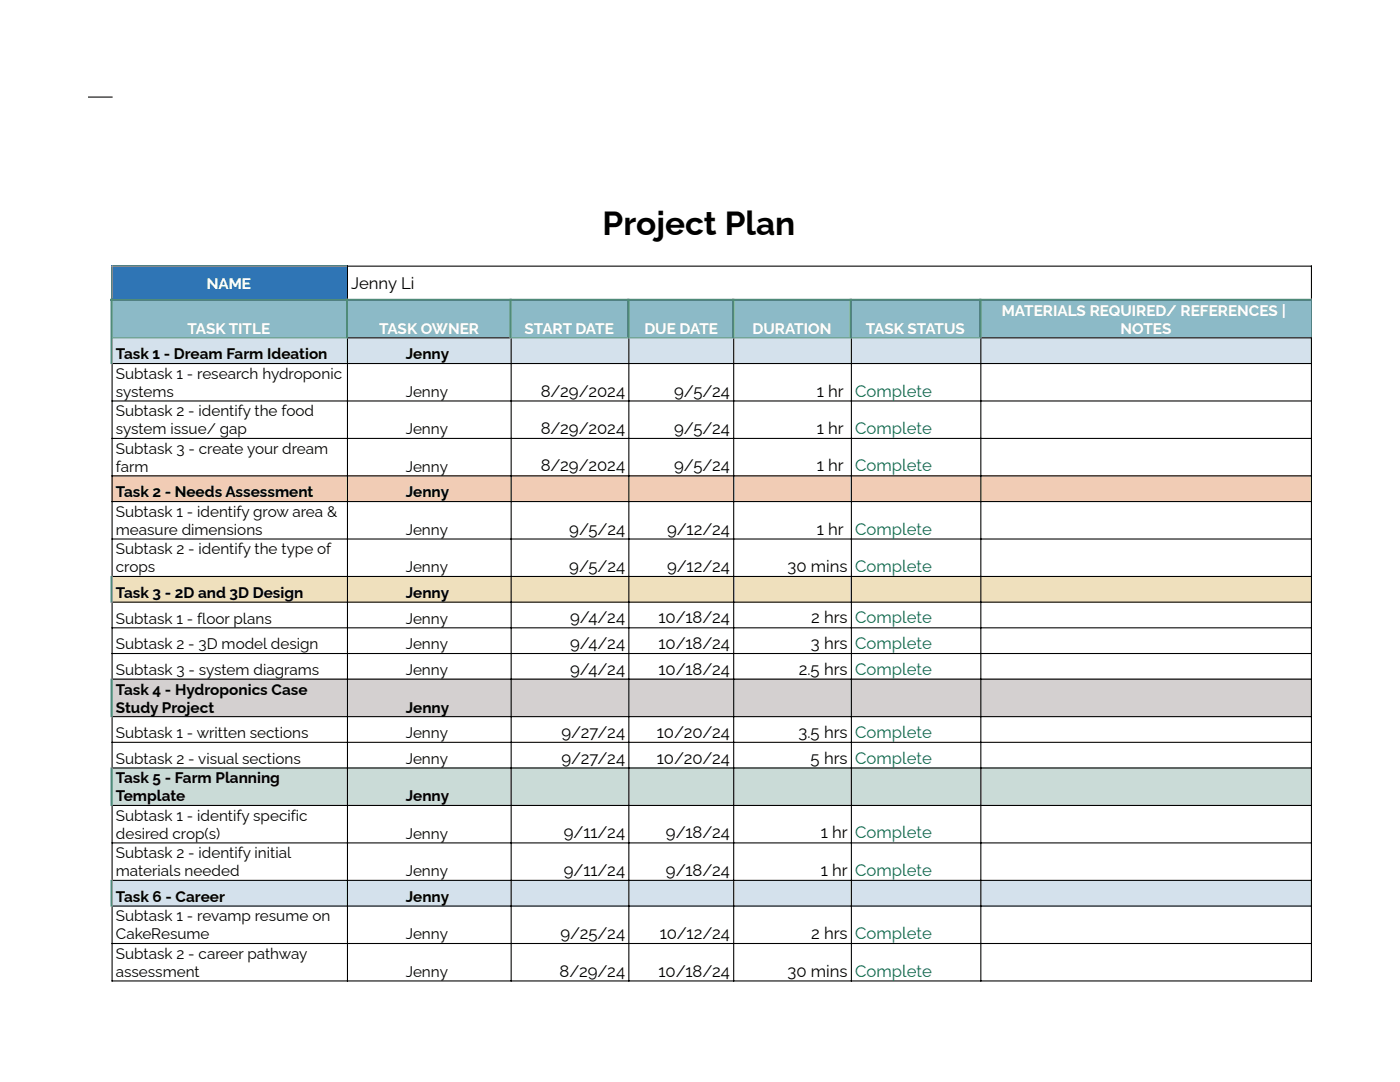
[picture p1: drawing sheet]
<svg xmlns="http://www.w3.org/2000/svg" width="279mm" height="216mm" viewBox="0 0 279 216" stroke-linecap="round" stroke-linejoin="round" font-family="sans-serif">
<defs><g id="words">
<text font-size="6.7" x="120.3" y="46.9">Project Plan</text>
<g font-size="3.3">
<text x="70.1" y="57.6">Jenny Li</text>
<text x="107.9" y="79.1">8/29/2024</text>
<text x="134.5" y="79.1">9/5/24</text>
<text x="163" y="79.1">1 hr</text>
<text x="107.9" y="86.6">8/29/2024</text>
<text x="134.5" y="86.6">9/5/24</text>
<text x="163" y="86.6">1 hr</text>
<text x="107.9" y="94.1">8/29/2024</text>
<text x="134.5" y="94.1">9/5/24</text>
<text x="163" y="94.1">1 hr</text>
<text x="113.6" y="106.7">9/5/24</text>
<text x="133.1" y="106.7">9/12/24</text>
<text x="163" y="106.7">1 hr</text>
<text x="113.6" y="114.1">9/5/24</text>
<text x="133.1" y="114.1">9/12/24</text>
<text x="157.2" y="114.1">30 mins</text>
<text x="113.8" y="124.4">9/4/24</text>
<text x="131.4" y="124.4">10/18/24</text>
<text x="161.9" y="124.4">2 hrs</text>
<text x="113.8" y="129.5">9/4/24</text>
<text x="131.4" y="129.5">10/18/24</text>
<text x="161.8" y="129.5">3 hrs</text>
<text x="113.8" y="134.6">9/4/24</text>
<text x="131.4" y="134.6">10/18/24</text>
<text x="159.4" y="134.6">2.5 hrs</text>
<text x="112.1" y="147.2">9/27/24</text>
<text x="131.1" y="147.2">10/20/24</text>
<text x="159.4" y="147.2">3.5 hrs</text>
<text x="112.1" y="152.4">9/27/24</text>
<text x="131.1" y="152.4">10/20/24</text>
<text x="161.8" y="152.4">5 hrs</text>
<text x="112.5" y="167.3">9/11/24</text>
<text x="132.9" y="167.3">9/18/24</text>
<text x="163.8" y="167.3">1 hr</text>
<text x="112.5" y="174.8">9/11/24</text>
<text x="132.9" y="174.8">9/18/24</text>
<text x="163.8" y="174.8">1 hr</text>
<text x="111.8" y="187.4">9/25/24</text>
<text x="131.7" y="187.4">10/12/24</text>
<text x="161.9" y="187.4">2 hrs</text>
<text x="111.7" y="194.9">8/29/24</text>
<text x="131.4" y="194.9">10/18/24</text>
<text x="157.2" y="194.9">30 mins</text>
</g>
<g font-size="3.3" fill="#11734b">
<text x="170.7" y="79.1">Complete</text>
<text x="170.7" y="86.6">Complete</text>
<text x="170.7" y="94.1">Complete</text>
<text x="170.7" y="106.7">Complete</text>
<text x="170.7" y="114.1">Complete</text>
<text x="170.7" y="124.4">Complete</text>
<text x="170.7" y="129.5">Complete</text>
<text x="170.7" y="134.6">Complete</text>
<text x="170.7" y="147.2">Complete</text>
<text x="170.7" y="152.4">Complete</text>
<text x="170.7" y="167.3">Complete</text>
<text x="170.7" y="174.8">Complete</text>
<text x="170.7" y="187.4">Complete</text>
<text x="170.7" y="194.9">Complete</text>
</g>
<g font-size="3.1" fill="#fff">
<text x="41.3" y="57.6">NAME</text>
<text x="199.9" y="63">MATERIALS REQUIRED/ REFERENCES |</text>
<text x="37.4" y="66.6">TASK TITLE</text>
<text x="75.6" y="66.6">TASK OWNER</text>
<text x="104.7" y="66.6">START DATE</text>
<text x="128.6" y="66.6">DUE DATE</text>
<text x="150.2" y="66.6">DURATION</text>
<text x="172.8" y="66.6">TASK STATUS</text>
<text x="223.6" y="66.6">NOTES</text>
</g>
<g font-size="3.1">
<text x="23.1" y="71.7">Task 1 - Dream Farm Ideation</text>
<text x="81" y="71.7">Jenny</text>
<text x="23.1" y="75.6">Subtask 1 - research hydroponic</text>
<text x="23.1" y="79.2">systems</text>
<text x="23.1" y="83.1">Subtask 2 - identify the food</text>
<text x="81" y="79.2">Jenny</text>
<text x="23.1" y="86.7">system issue/ gap</text>
<text x="81" y="86.7">Jenny</text>
<text x="23.1" y="90.6">Subtask 3 - create your dream</text>
<text x="23.1" y="94.1">farm</text>
<text x="81" y="94.1">Jenny</text>
<text x="23.1" y="99.3">Task 2 - Needs Assessment</text>
<text x="81" y="99.3">Jenny</text>
<text x="23.1" y="103.1">Subtask 1 - identify grow area &amp;</text>
<text x="23.1" y="106.7">measure dimensions</text>
<text x="81" y="106.7">Jenny</text>
<text x="23.1" y="110.6">Subtask 2 - identify the type of</text>
<text x="23.1" y="114.2">crops</text>
<text x="23.1" y="119.3">Task 3 - 2D and 3D Design</text>
<text x="81" y="114.2">Jenny</text>
<text x="81" y="119.3">Jenny</text>
<text x="23.1" y="124.5">Subtask 1 - floor plans</text>
<text x="81" y="124.5">Jenny</text>
<text x="23.1" y="129.6">Subtask 2 - 3D model design</text>
<text x="81" y="129.6">Jenny</text>
<text x="23.1" y="134.7">Subtask 3 - system diagrams</text>
<text x="81" y="134.7">Jenny</text>
<text x="23.1" y="138.6">Task 4 - Hydroponics Case</text>
<text x="23.1" y="142.2">Study Project</text>
<text x="81" y="142.2">Jenny</text>
<text x="23.1" y="147.3">Subtask 1 - written sections</text>
<text x="81" y="147.3">Jenny</text>
<text x="23.1" y="152.4">Subtask 2 - visual sections</text>
<text x="81" y="152.4">Jenny</text>
<text x="23.1" y="156.3">Task 5 - Farm Planning</text>
<text x="23.1" y="159.9">Template</text>
<text x="81" y="159.9">Jenny</text>
<text x="23.1" y="163.8">Subtask 1 - identify specific</text>
<text x="23.1" y="167.4">desired crop(s)</text>
<text x="81" y="167.4">Jenny</text>
<text x="23.1" y="171.3">Subtask 2 - identify initial</text>
<text x="23.1" y="174.8">materials needed</text>
<text x="23.1" y="180">Task 6 - Career</text>
<text x="81" y="174.8">Jenny</text>
<text x="81" y="180">Jenny</text>
<text x="23.1" y="183.9">Subtask 1 - revamp resume on</text>
<text x="23.1" y="187.4">CakeResume</text>
<text x="23.1" y="191.3">Subtask 2 - career pathway</text>
<text x="81" y="187.4">Jenny</text>
<text x="23.1" y="194.9">assessment</text>
<text x="81" y="194.9">Jenny</text>
</g>
</g></defs>
<path d="M22.3 53h47.2v7h-47.2z" fill="#2f75b5"/>
<path d="M22.3 59.8h239.5v7.7h-239.5z" fill="#8cbac7"/>
<path d="M22.3 67.3h239.5v5.3h-239.5z" fill="#d4e1ec"/>
<path d="M22.3 94.8h239.5v5.4h-239.5z" fill="#f1ccb5"/>
<path d="M22.3 114.9h239.5v5.4h-239.5z" fill="#efe0bd"/>
<path d="M22.3 135.4h239.5v7.7h-239.5z" fill="#d4d0d0"/>
<path d="M22.3 153.1h239.5v7.7h-239.5z" fill="#cadbd7"/>
<path d="M22.3 175.6h239.5v5.3h-239.5z" fill="#d4e1ec"/>
<g fill="none" stroke="#000" stroke-width=".21">
<path d="M17.6 19.4h4.9M69.2 53.1h192.6M69.3 53v6.6M261.7 53v6.6M22.4 72.6v42.3M22.5 72.5h239.3M69.3 67.5v128.3M69.5 67.4h32.2M102 67.5v128.3M125.5 67.5v128.3M146.4 67.5v128.3M169.9 67.5v128.3"/>
<path d="M195.7 67.5v128.3M195.9 67.4h65.9M261.7 67.3v128.5M22.3 80h239.5M22.3 87.5h239.5M22.3 95h239.5M22.3 100.1h239.5M22.3 107.6h239.5M22.5 115h239.3M22.3 125.3h239.5M22.3 130.4h239.5M22.4 120.3v15.1"/>
<path d="M22.5 120.2h239.3M22.5 135.5h239.3M22.3 148.1h239.5M22.4 143.1v10M22.5 143h239.3M22.5 153.2h239.3M22.3 168.2h239.5M22.4 160.8v14.8M22.5 160.7h239.3M22.5 175.7h239.3M22.3 188.3h239.5M22.3 195.7h239.5"/>
<path d="M22.4 180.9v14.9M22.5 180.8h239.3"/>
</g>
<path d="M22.3 53.1h46.9M22.4 53v6.6" fill="none" stroke="#999" stroke-width=".21"/>
<path d="M22.1 59.8h239.7M22.3 59.6v13M69.2 59.6v7.9M101.9 59.6v7.9M125.4 59.6v7.9M146.3 59.6v7.9M169.8 59.6v7.9M195.6 59.6v7.9M22.3 114.9v5.4M22.3 135.4v7.7M22.3 153.1v7.7M22.3 175.6v5.3" fill="none" stroke="#578278" stroke-width=".43"/>
<path d="M22.5 67.4h46.5M102.1 67.4h23.1M125.6 67.4h20.5M146.5 67.4h23.1M170 67.4h25.4M261.7 60v7.3" fill="none" stroke="#578278" stroke-width=".21"/>
<use href="#words"/>
</svg>
